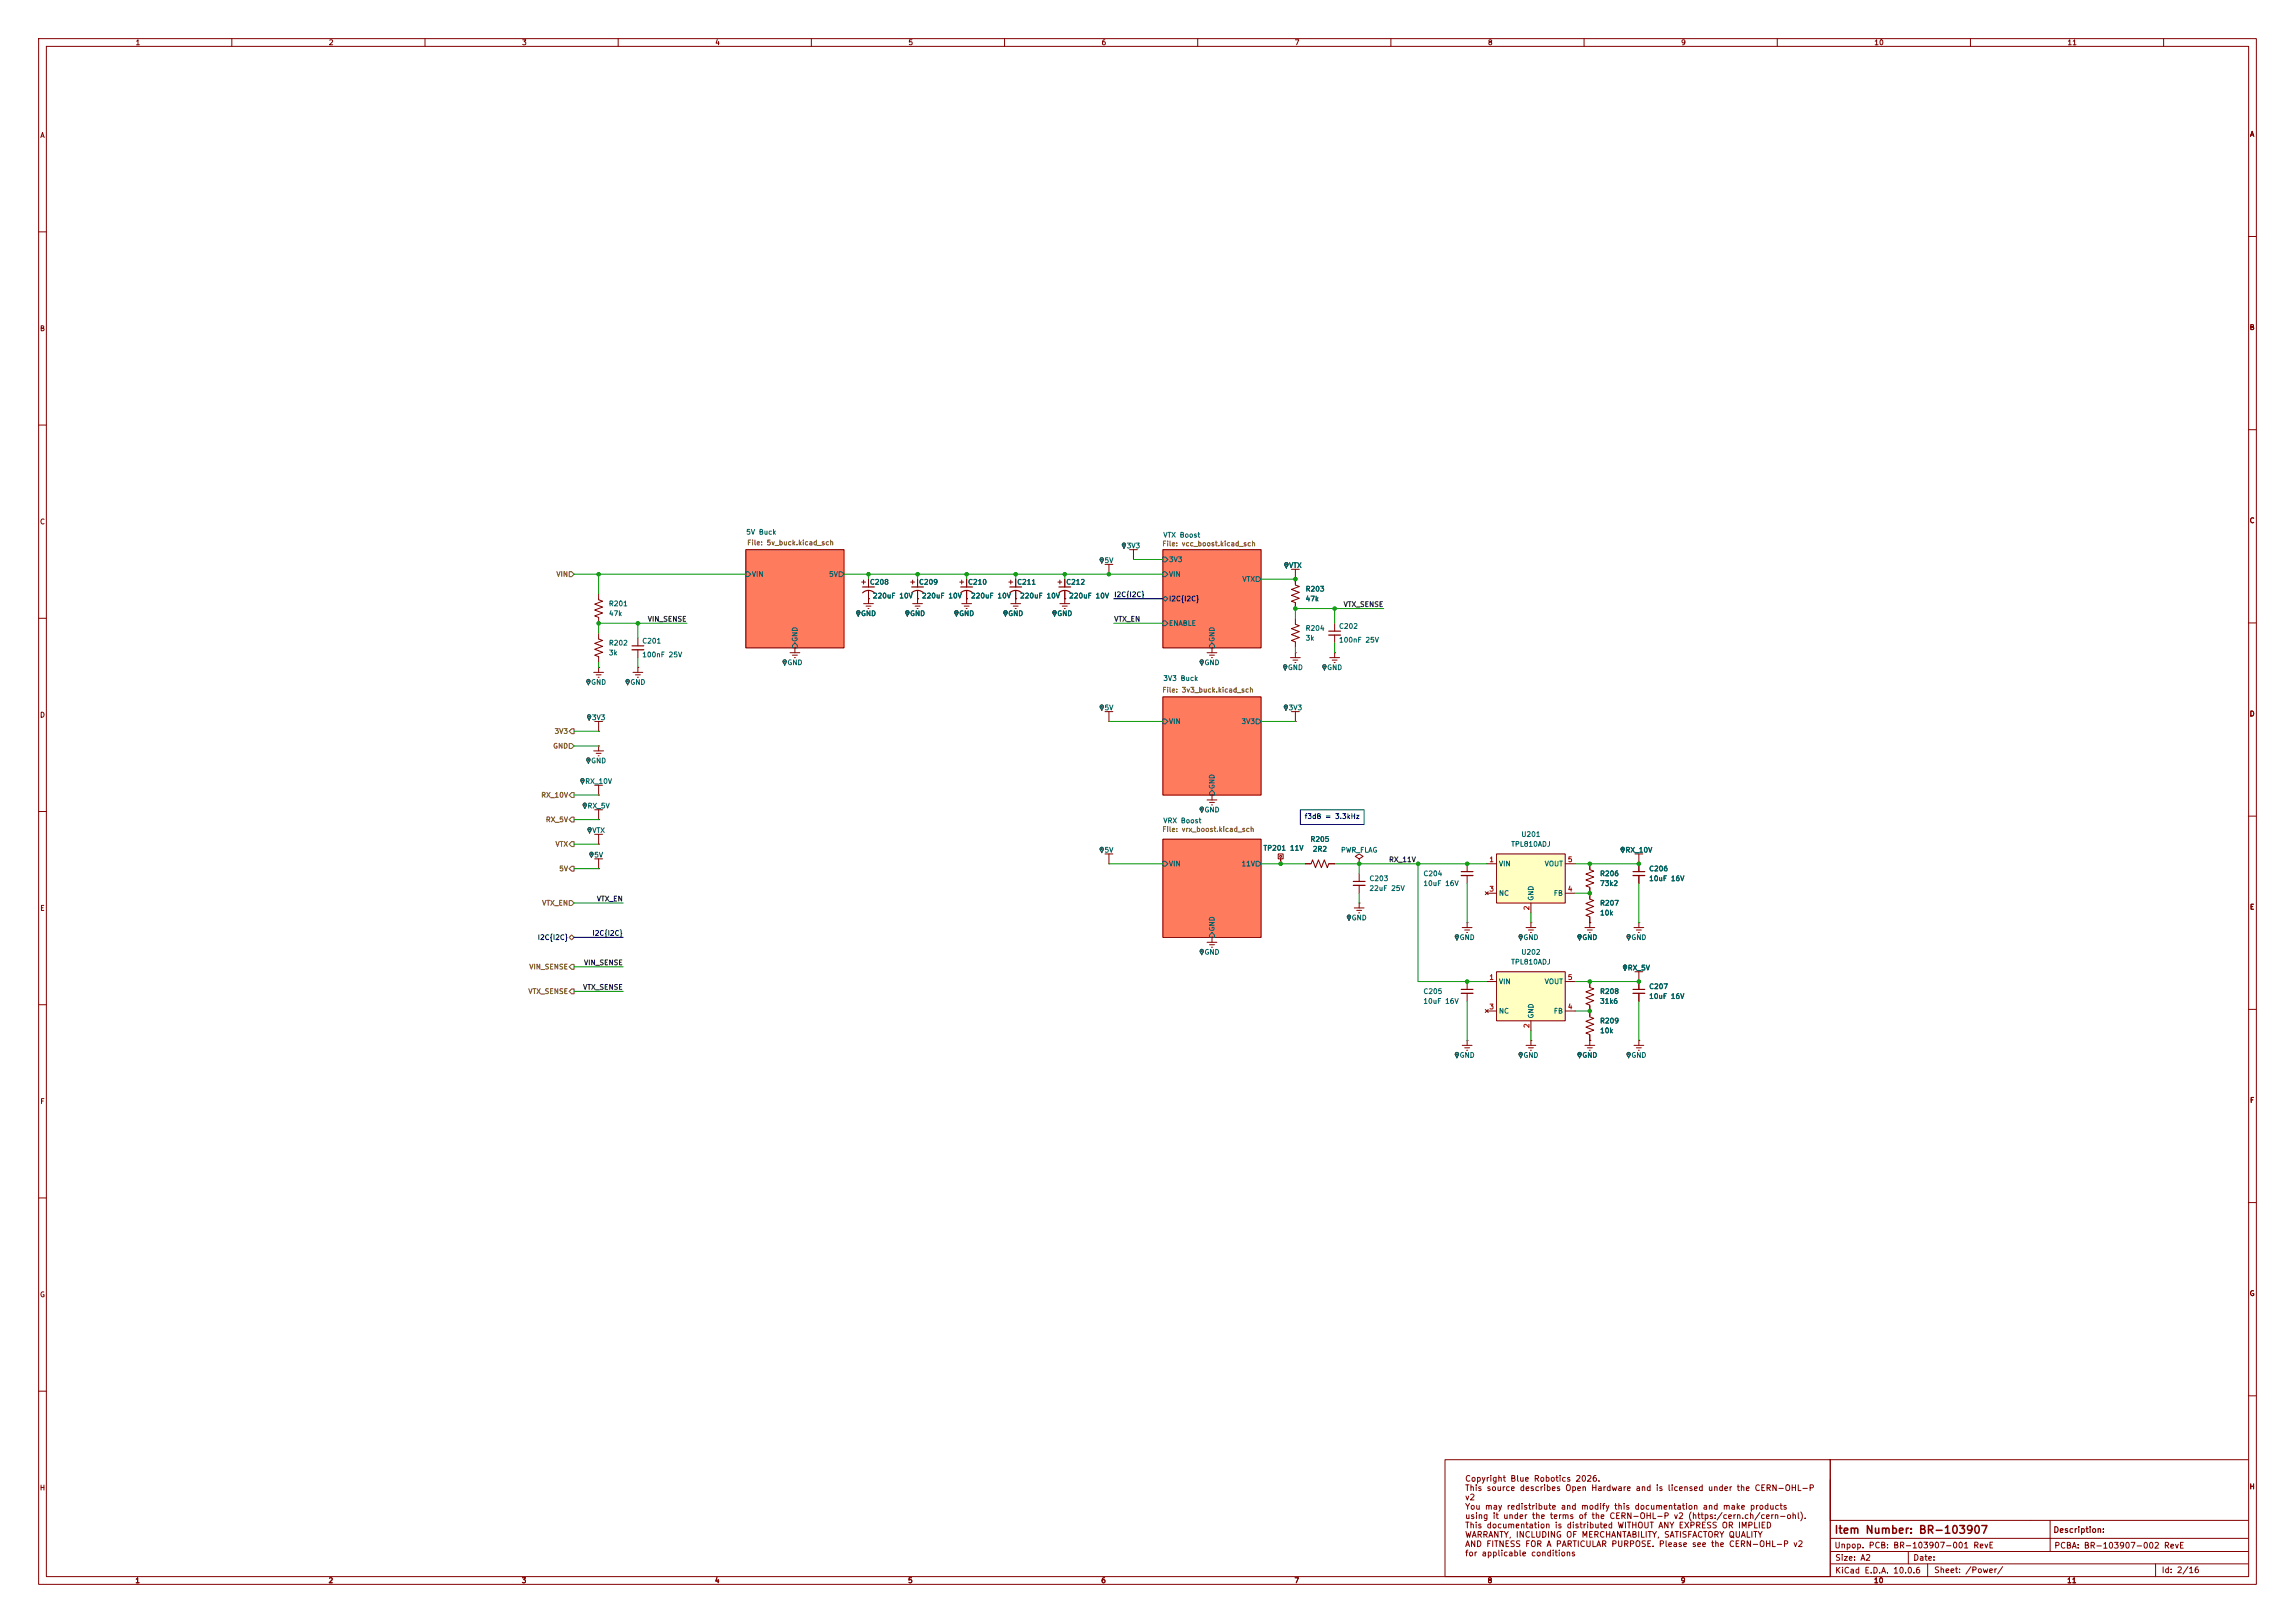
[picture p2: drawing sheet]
<svg xmlns="http://www.w3.org/2000/svg" width="594mm" height="420mm" viewBox="0 0 594 420" stroke-linecap="round" stroke-linejoin="round" font-family="sans-serif">
<defs><g id="words">
<text font-size="2" fill="#840000" x="474.7" y="397.4">Item Number: BR-103907</text>
<g font-size="1.5" fill="#840000">
<text x="379.1" y="383.8">Copyright Blue Robotics 2026.</text>
<text x="379.1" y="386.2">This source describes Open Hardware and is licensed under the CERN-OHL-P</text>
<text x="379.1" y="388.6">v2</text>
<text x="379.1" y="391">You may redistribute and modify this documentation and make products</text>
<text x="379.1" y="393.4">using it under the terms of the CERN-OHL-P v2 (https:/cern.ch/cern-ohl).</text>
<text x="379.1" y="395.8">This documentation is distributed WITHOUT ANY EXPRESS OR IMPLIED</text>
<text x="379.1" y="398.3">WARRANTY, INCLUDING OF MERCHANTABILITY, SATISFACTORY QUALITY</text>
<text x="379.1" y="400.7">AND FITNESS FOR A PARTICULAR PURPOSE. Please see the CERN-OHL-P v2</text>
<text x="474.7" y="401">Unpop. PCB: BR-103907-001 RevE</text>
<text x="531.3" y="397">Description:</text>
<text x="531.6" y="401.1">PCBA: BR-103907-002 RevE</text>
<text x="379.1" y="403.1">for applicable conditions</text>
<text x="474.9" y="404.2">Size: A2</text>
<text x="474.9" y="407.5">KiCad E.D.A. 10.0.6</text>
<text x="495.1" y="404.2">Date:</text>
<text x="500.5" y="407.4">Sheet: /Power/</text>
<text x="559.4" y="407.4">Id: 2/16</text>
</g>
<g font-size="1.3" fill="#840000">
<text x="35" y="12">1</text>
<text x="85" y="12">2</text>
<text x="135" y="12">3</text>
<text x="185" y="12">4</text>
<text x="235" y="12">5</text>
<text x="285" y="12">6</text>
<text x="335" y="12">7</text>
<text x="385" y="12">8</text>
<text x="435" y="12">9</text>
<text x="485" y="12">10</text>
<text x="535" y="12">11</text>
<text x="10.3" y="36">A</text>
<text x="582.2" y="35.7">A</text>
<text x="10.2" y="86">B</text>
<text x="582.1" y="85.7">B</text>
<text x="10.2" y="136">C</text>
<text x="582.1" y="135.7">C</text>
<text x="10.2" y="186">D</text>
<text x="582.1" y="185.7">D</text>
<text x="10.3" y="236">E</text>
<text x="582.2" y="235.7">E</text>
<text x="10.3" y="286">F</text>
<text x="582.2" y="285.7">F</text>
<text x="10.2" y="336">G</text>
<text x="582.1" y="335.7">G</text>
<text x="10.2" y="386">H</text>
<text x="582.1" y="385.7">H</text>
<text x="34.9" y="410">1</text>
<text x="84.9" y="410">2</text>
<text x="134.9" y="410">3</text>
<text x="184.9" y="410">4</text>
<text x="234.9" y="410">5</text>
<text x="284.9" y="410">6</text>
<text x="334.9" y="410">7</text>
<text x="384.9" y="410">8</text>
<text x="434.9" y="410">9</text>
<text x="484.9" y="410">10</text>
<text x="534.9" y="410">11</text>
</g>
<g font-size="1.3" fill="#006464">
<text x="193" y="138.7">5V Buck</text>
<text x="291.5" y="142.2">3V3</text>
<text x="301" y="139.4">VTX Boost</text>
<text x="194.5" y="149.6">VIN</text>
<text x="214.5" y="149.6">5V</text>
<text x="285.7" y="146">5V</text>
<text x="302.4" y="145.7">3V3</text>
<text x="302.4" y="149.6">VIN</text>
<text x="333.5" y="147.3">VTX</text>
<text x="225" y="151.6">C208</text>
<text x="225.8" y="155.1">220uF 10V</text>
<text x="237.7" y="151.6">C209</text>
<text x="238.5" y="155.1">220uF 10V</text>
<text x="250.4" y="151.6">C210</text>
<text x="251.2" y="155.1">220uF 10V</text>
<text x="263.1" y="151.6">C211</text>
<text x="263.9" y="155.1">220uF 10V</text>
<text x="275.8" y="151.6">C212</text>
<text x="276.6" y="155.1">220uF 10V</text>
<text x="321.4" y="150.8">VTX</text>
<text x="337.8" y="153.4">R203</text>
<text x="337.8" y="155.9">47k</text>
<text x="157.5" y="157.2">R201</text>
<text x="157.5" y="159.7">47k</text>
<text x="222.7" y="159.7">GND</text>
<text x="235.4" y="159.7">GND</text>
<text x="248.1" y="159.7">GND</text>
<text x="260.8" y="159.7">GND</text>
<text x="273.5" y="159.7">GND</text>
<text x="157.5" y="167.3">R202</text>
<text x="166.1" y="166.8">C201</text>
<text x="206.7" y="166.2" transform="rotate(-90 206.7 166.2)">GND</text>
<text x="302.4" y="162.3">ENABLE</text>
<text x="314.7" y="166.2" transform="rotate(-90 314.7 166.2)">GND</text>
<text x="337.8" y="163.5">R204</text>
<text x="337.8" y="166.1">3k</text>
<text x="346.4" y="163">C202</text>
<text x="346.4" y="166.6">100nF 25V</text>
<text x="157.5" y="169.9">3k</text>
<text x="166.1" y="170.4">100nF 25V</text>
<text x="203.7" y="172.4">GND</text>
<text x="311.6" y="172.4">GND</text>
<text x="333.2" y="173.7">GND</text>
<text x="343.4" y="173.7">GND</text>
<text x="152.9" y="177.5">GND</text>
<text x="163" y="177.5">GND</text>
<text x="301" y="176.5">3V3 Buck</text>
<text x="285.7" y="184.1">5V</text>
<text x="333.4" y="184.1">3V3</text>
<text x="153.1" y="186.6">3V3</text>
<text x="302.4" y="187.7">VIN</text>
<text x="321.2" y="187.7">3V3</text>
<text x="152.9" y="197.8">GND</text>
<text x="151.3" y="203.1">RX_10V</text>
<text x="151.9" y="209.5">RX_5V</text>
<text x="314.7" y="204.3" transform="rotate(-90 314.7 204.3)">GND</text>
<text x="153.2" y="215.8">VTX</text>
<text x="301" y="213.3">VRX Boost</text>
<text x="311.6" y="210.5">GND</text>
<text x="285.7" y="220.9">5V</text>
<text x="326.9" y="220.4">TP201</text>
<text x="333.7" y="220.4">11V</text>
<text x="339.1" y="218.1">R205</text>
<text x="339.7" y="220.7">2R2</text>
<text x="346.9" y="220.9">PWR_FLAG</text>
<text x="391" y="219.4">TPL810ADJ</text>
<text x="393.6" y="216.9">U201</text>
<text x="420.6" y="220.9">RX_10V</text>
<text x="153.7" y="222.2">5V</text>
<text x="302.4" y="224.5">VIN</text>
<text x="321.2" y="224.5">11V</text>
<text x="368.3" y="227">C204</text>
<text x="387.8" y="224.5">VIN</text>
<text x="399.7" y="224.5">VOUT</text>
<text x="414" y="227">R206</text>
<text x="426.7" y="225.8">C206</text>
<text x="354.3" y="228.3">C203</text>
<text x="354.3" y="230.8">22uF 25V</text>
<text x="368.3" y="229.6">10uF 16V</text>
<text x="387.8" y="232.1">NC</text>
<text x="397.2" y="233.2" transform="rotate(-90 397.2 233.2)">GND</text>
<text x="402" y="232.1">FB</text>
<text x="414" y="229.6">73k2</text>
<text x="426.7" y="228.3">10uF 16V</text>
<text x="349.7" y="238.5">GND</text>
<text x="414" y="234.6">R207</text>
<text x="414" y="237.2">10k</text>
<text x="314.7" y="241.1" transform="rotate(-90 314.7 241.1)">GND</text>
<text x="377.7" y="243.5">GND</text>
<text x="394.2" y="243.5">GND</text>
<text x="409.4" y="243.5">GND</text>
<text x="422.1" y="243.5">GND</text>
<text x="311.6" y="247.3">GND</text>
<text x="391" y="249.9">TPL810ADJ</text>
<text x="393.6" y="247.3">U202</text>
<text x="421.2" y="251.4">RX_5V</text>
<text x="368.3" y="257.5">C205</text>
<text x="387.8" y="255">VIN</text>
<text x="399.7" y="255">VOUT</text>
<text x="414" y="257.5">R208</text>
<text x="426.7" y="256.2">C207</text>
<text x="368.3" y="260">10uF 16V</text>
<text x="387.8" y="262.6">NC</text>
<text x="397.2" y="263.7" transform="rotate(-90 397.2 263.7)">GND</text>
<text x="402" y="262.6">FB</text>
<text x="414" y="260">31k6</text>
<text x="426.7" y="258.8">10uF 16V</text>
<text x="414" y="265.1">R209</text>
<text x="414" y="267.7">10k</text>
<text x="377.7" y="274">GND</text>
<text x="394.2" y="274">GND</text>
<text x="409.4" y="274">GND</text>
<text x="422.1" y="274">GND</text>
</g>
<g font-size="1.3" fill="#725600">
<text x="193.3" y="141.4">File: 5v_buck.kicad_sch</text>
<text x="300.7" y="141.7">File: vcc_boost.kicad_sch</text>
<text x="143.9" y="149.6">VIN</text>
<text x="300.7" y="179.5">File: 3v3_buck.kicad_sch</text>
<text x="143.4" y="190.2">3V3</text>
<text x="143" y="194">GND</text>
<text x="139.9" y="206.7">RX_10V</text>
<text x="141.2" y="213.1">RX_5V</text>
<text x="300.7" y="215.6">File: vrx_boost.kicad_sch</text>
<text x="143.6" y="219.4">VTX</text>
<text x="144.6" y="225.8">5V</text>
<text x="140.2" y="234.6">VTX_EN</text>
<text x="136.9" y="251.2">VIN_SENSE</text>
<text x="136.6" y="257.5">VTX_SENSE</text>
</g>
<g font-size="1.3" fill="#000084">
<text x="288.3" y="154.8">I2C{I2C}</text>
<text x="302.4" y="155.9">I2C{I2C}</text>
<text x="139" y="243.5">I2C{I2C}</text>
<text x="153.2" y="242.4">I2C{I2C}</text>
</g>
<g font-size="1.3" fill="#0f0f0f">
<text x="167.5" y="161.2">VIN_SENSE</text>
<text x="288.3" y="161.2">VTX_EN</text>
<text x="347.6" y="157.4">VTX_SENSE</text>
<text x="359.4" y="223.4">RX_11V</text>
<text x="154.3" y="233.6">VTX_EN</text>
<text x="151" y="250.1">VIN_SENSE</text>
<text x="150.8" y="256.4">VTX_SENSE</text>
</g>
<text font-size="1.3" fill="#0000c2" x="337.5" y="212.2">f3dB = 3.3kHz</text>
<g font-size="1.3" fill="#a90000">
<text x="385.3" y="223.4">1</text>
<text x="405.7" y="223.4">5</text>
<text x="385.3" y="231">3</text>
<text x="405.7" y="231">4</text>
<text x="396.1" y="235.7" transform="rotate(-90 396.1 235.7)">2</text>
<text x="385.3" y="253.9">1</text>
<text x="405.7" y="253.9">5</text>
<text x="385.3" y="261.5">3</text>
<text x="405.7" y="261.5">4</text>
<text x="396.1" y="266.2" transform="rotate(-90 396.1 266.2)">2</text>
</g>
</g></defs>
<g fill="none" stroke="#840000" stroke-width=".26">
<path d="M10 10h574v400h-574zM12 12h570v396h-570zM60 10v2M110 10v2M160 10v2M210 10v2M260 10v2M310 10v2M360 10v2M410 10v2M460 10v2M510 10v2"/>
<path d="M560 10v2M10 60h2M581.9 61.2h2M10 110h2M581.9 111.2h2M154.9 153.7v1.5l1.1 .4-2.1 .7 2.1 .8-2.1 .8 2.1 .7-2.1 .8 1 .4v1.5M193 142.2h25.4v25.4h-25.4zM221.9 158.1a.49 .49 0 0 1 .7 .2 .49 .49 0 0 1-.3 .7l-.2 .4-.1-.3a.64 .64 0 0 1-.1-1zM223 150.6h1M223.5 150.1v1M223.5 156.2h2.6M224.2 156.8h1.2"/>
<path d="M224.7 157.5h.2M224.8 154.9h.1M224.8 149.9v2M224.8 152.9v3.3M234.6 158.1a.49 .49 0 0 1 .7 .2 .49 .49 0 0 1-.3 .7l-.2 .4-.1-.3a.64 .64 0 0 1-.1-1zM235.7 150.6h1M236.2 150.1v1M236.2 156.2h2.6M236.9 156.8h1.2M237.4 157.5h.2M237.5 154.9h.1M237.5 149.9v2"/>
<path d="M237.5 152.9v3.3M247.3 158.1a.49 .49 0 0 1 .7 .2 .49 .49 0 0 1-.3 .7l-.2 .4-.1-.3a.64 .64 0 0 1-.1-1zM248.4 150.6h1M248.9 150.1v1M248.9 156.2h2.6M249.6 156.8h1.2M250.1 157.5h.2M250.2 154.9h.1M250.2 149.9v2M250.2 152.9v3.3M260 158.1a.49 .49 0 0 1 .7 .2 .49 .49 0 0 1-.3 .7l-.2 .4-.1-.3a.64 .64 0 0 1-.1-1zM261.1 150.6h1"/>
<path d="M261.6 150.1v1M261.6 156.2h2.6M262.3 156.8h1.2M262.8 157.5h.2M262.9 154.9h.1M262.9 149.9v2M262.9 152.9v3.3M272.7 158.1a.49 .49 0 0 1 .7 .2 .49 .49 0 0 1-.3 .7l-.2 .4-.1-.3a.64 .64 0 0 1-.1-1zM273.8 150.6h1M274.3 150.1v1M274.3 156.2h2.6M275 156.8h1.2"/>
<path d="M275.5 157.5h.2M275.6 154.9h.1M275.6 149.9v2M275.6 152.9v3.3M284.9 144.4a.49 .49 0 0 1 .7 .2 .49 .49 0 0 1-.2 .7l-.2 .4-.2-.3a.64 .64 0 0 1-.1-1zM286 146.1h2M287 148.6h.1M287 146.1v2.5M290.6 140.6a.49 .49 0 0 1 .7 .2 .49 .49 0 0 1-.2 .7l-.2 .4-.1-.4a.64 .64 0 0 1-.2-.9zM292.4 142.2h2M293.4 144.8h.1M293.4 142.2v2.6"/>
<path d="M301 142.2h25.4v25.4h-25.4zM332.6 145.7a.49 .49 0 0 1 .7 .2 .49 .49 0 0 1-.2 .6l-.2 .5-.1-.4a.64 .64 0 0 1-.2-.9zM334.3 147.3h2M335.3 149.9h.1M335.3 147.3v4.1l1 .4-2 .7 2 .8-2 .8 2 .7-2 .8 1 .4v1.5M10 160h2M152 175.9a.49 .49 0 0 1 .7 .2 .49 .49 0 0 1-.2 .7l-.2 .4-.2-.3a.64 .64 0 0 1-.1-1zM153.7 174h2.5M154.3 174.6h1.3M154.8 175.3h.3M154.9 172.7h.1M154.9 163.8v1.6l1.1 .3-2.1 .8 2.1 .8-2.1 .7 2.1 .8-2.1 .7 1 .4v1.6"/>
<path d="M154.9 172.7v1.3M162.2 175.9a.49 .49 0 0 1 .7 .2 .49 .49 0 0 1-.2 .7l-.2 .4-.2-.3a.64 .64 0 0 1-.1-1zM163.8 174h2.6M164.5 174.6h1.2M165 175.3h.2M165.1 172.7h.1M165.1 165.1v2M165.1 168.1v2.1M165.1 172.7v1.3M202.8 170.8a.49 .49 0 0 1 .7 .2 .49 .49 0 0 1-.2 .7l-.2 .4-.2-.3a.64 .64 0 0 1-.1-1zM204.5 168.9h2.5M205.1 169.5h1.3"/>
<path d="M205.6 170.2h.3M205.7 167.6h.1M205.7 167.6v1.3M310.8 170.8a.49 .49 0 0 1 .7 .2 .49 .49 0 0 1-.3 .7l-.2 .4-.1-.3a.64 .64 0 0 1-.1-1zM312.4 168.9h2.6M313.1 169.5h1.2M313.6 170.2h.2M313.7 167.6h.1M313.7 167.6v1.3M332.3 172.1a.49 .49 0 0 1 .7 .2 .49 .49 0 0 1-.2 .7l-.2 .4-.1-.4a.64 .64 0 0 1-.2-.9zM334 170.2h2.5M334.6 170.8h1.3"/>
<path d="M335.2 171.5h.2M335.3 168.9h.1M335.3 160v1.5l1 .4-2 .8 2 .7-2 .8 2 .8-2 .7 1 .4v1.5M335.3 168.9v1.3M342.5 172.1a.49 .49 0 0 1 .7 .2 .49 .49 0 0 1-.2 .7l-.2 .4-.2-.4a.64 .64 0 0 1-.1-.9zM344.2 170.2h2.5M344.8 170.8h1.3M345.3 171.5h.3M345.4 168.9h.1M345.4 161.3v2M345.4 164.3v2.1M345.4 168.9v1.3"/>
<path d="M581.9 161.2h2M152 196.2a.49 .49 0 0 1 .7 .2 .49 .49 0 0 1-.2 .7l-.2 .4-.2-.3a.64 .64 0 0 1-.1-1zM152.2 185.1a.49 .49 0 0 1 .7 .1 .49 .49 0 0 1-.2 .7l-.2 .5-.2-.4a.64 .64 0 0 1-.1-.9zM153.7 194.3h2.5M153.9 186.7h2.1M154.3 194.9h1.3M154.8 195.6h.3M154.9 193h.1M154.9 189.2h.1M154.9 186.7v2.5M154.9 193v1.3M284.9 182.5a.49 .49 0 0 1 .7 .2 .49 .49 0 0 1-.2 .7l-.2 .4-.2-.3a.64 .64 0 0 1-.1-1z"/>
<path d="M286 184.2h2M287 186.7h.1M287 184.2v2.5M301 180.3h25.4v25.4h-25.4zM332.5 182.5a.49 .49 0 0 1 .7 .2 .49 .49 0 0 1-.2 .7l-.2 .4-.1-.3a.64 .64 0 0 1-.2-1zM334.3 184.2h2M335.3 186.7h.1M335.3 184.2v2.5M10 210h2M150.5 201.6a.49 .49 0 0 1 .7 .1 .49 .49 0 0 1-.2 .7l-.2 .5-.2-.4a.64 .64 0 0 1-.1-.9zM151.1 207.9a.49 .49 0 0 1 .7 .2 .49 .49 0 0 1-.2 .7l-.2 .4-.2-.3a.64 .64 0 0 1-.1-1zM152.3 214.3a.49 .49 0 0 1 .7 .1 .49 .49 0 0 1-.2 .7l-.2 .5-.2-.4a.64 .64 0 0 1-.1-.9z"/>
<path d="M153.9 209.6h2.1M153.9 203.2h2.1M153.9 215.9h2.1M154.9 212.1h.1M154.9 205.7h.1M154.9 218.4h.1M154.9 203.2v2.5M154.9 209.6v2.5M154.9 215.9v2.5M284.9 219.4a.49 .49 0 0 1 .7 .1 .49 .49 0 0 1-.2 .7l-.2 .4-.2-.3a.64 .64 0 0 1-.1-.9zM301 217.2h25.4v25.4h-25.4zM310.8 208.9a.49 .49 0 0 1 .7 .2 .49 .49 0 0 1-.3 .7l-.2 .4-.1-.3a.64 .64 0 0 1-.1-1z"/>
<path d="M312.4 207h2.6M313.1 207.6h1.2M313.6 208.3h.2M313.7 205.7h.1M313.7 205.7v1.3M419.7 219.4a.49 .49 0 0 1 .7 .1 .49 .49 0 0 1-.2 .7l-.2 .4-.2-.3a.64 .64 0 0 1-.1-.9zM581.9 211.2h2M152.8 220.6a.49 .49 0 0 1 .7 .2 .49 .49 0 0 1-.2 .7l-.2 .4-.2-.3a.64 .64 0 0 1-.1-1zM153.9 222.3h2.1M154.9 224.8h.1M154.9 222.3v2.5M286 221h2"/>
<path d="M287 223.5h.1M287 221v2.5M330.8 221h1.3v1.3h-1.3zM331.5 222.3v1.2M337.8 223.5h1.5l.4-1 .8 2 .7-2 .8 2 .8-2 .7 2 .4-1h1.5M348.9 236.9a.49 .49 0 0 1 .7 .1 .49 .49 0 0 1-.3 .7l-.2 .5-.1-.4a.64 .64 0 0 1-.1-.9zM350.5 235h2.6M351.2 235.6h1.2M351.7 236.2h.2M351.8 222.3l1-.7-1-.6-1 .6 1 .7v1.2M351.8 223.5h.1M351.8 233.7h.1"/>
<path d="M351.8 226.1v2M351.8 229.1v2M351.8 233.7v1.3M411.5 231.1v1.6l1 .3-2 .8 2 .8-2 .7 2 .8-2 .8 1 .3v1.6M423.2 221h2M424.2 238.8h.1M424.2 223.5h.1M424.2 221v4.6M424.2 226.6v2M424.2 238.8v1.2M310.8 245.8a.49 .49 0 0 1 .7 .1 .49 .49 0 0 1-.3 .7l-.2 .5-.1-.4a.64 .64 0 0 1-.1-.9zM312.4 243.8h2.6"/>
<path d="M313.1 244.5h1.2M313.6 245.1h.2M313.7 242.6h.1M313.7 242.6v1.2M411.5 254v1.5l1 .4-2 .8 2 .7-2 .8 2 .8-2 .7 1 .4v3l1 .4-2 .8 2 .7-2 .8 2 .8-2 .7 1 .4v2.8M421.2 242a.49 .49 0 0 1 .7 .1 .49 .49 0 0 1-.2 .7l-.2 .5-.1-.4a.64 .64 0 0 1-.2-.9zM422.9 240h2.5M423.5 240.7h1.3M424.1 241.3h.2M10 260h2M393.3 272.4a.49 .49 0 0 1 .7 .2 .49 .49 0 0 1-.2 .7l-.2 .4-.2-.3a.64 .64 0 0 1-.1-1zM395 270.5h2.5"/>
<path d="M395.6 271.1h1.3M396.1 271.8h.3M396.2 269.2h.1M396.2 269.2v1.3M408.5 272.4a.49 .49 0 0 1 .7 .2 .49 .49 0 0 1-.2 .7l-.2 .4-.1-.3a.64 .64 0 0 1-.2-1zM410.2 270.5h2.5M410.8 271.1h1.3M411.4 271.8h.2M411.5 269.2h.1M581.9 261.2h2M10 310h2M581.9 311.2h2"/>
<path d="M10 360h2M374 377.7h99.7v30.3h-99.7zM473.7 377.7h108.2M473.7 377.7v30.3M581.9 361.2h2M473.7 393.4h108.2M473.9 398.1h108M530.6 393.4v4.6M530.6 398.1v3.4M473.9 404.7h108M473.9 401.5h108M493.9 401.5v3.2"/>
<path d="M498.9 404.7v3.3M557.9 404.7v3.3"/>
<circle cx="331.5" cy="221.6" r=".25"/>
</g>
<g fill="#ff7b5e" stroke="#ff7b5e" stroke-width=".26">
<path d="M301 142.2h25.4v25.4h-25.4z"/>
<path d="M301 180.3h25.4v25.4h-25.4z"/>
<path d="M193 142.2h25.4v25.4h-25.4z"/>
<path d="M301 217.2h25.4v25.4h-25.4z"/>
</g>
<g fill="none" stroke="#006464" stroke-width=".26">
<path d="M193 148h.7l.6 .6-.6 .6h-.7zM217.2 148h.6l.6 .6-.6 .6h-.6zM221.9 158.1a.49 .49 0 0 1 .7 .2 .49 .49 0 0 1-.3 .7l-.2 .4-.1-.3a.64 .64 0 0 1-.1-1zM234.6 158.1a.49 .49 0 0 1 .7 .2 .49 .49 0 0 1-.3 .7l-.2 .4-.1-.3a.64 .64 0 0 1-.1-1zM247.3 158.1a.49 .49 0 0 1 .7 .2 .49 .49 0 0 1-.3 .7l-.2 .4-.1-.3a.64 .64 0 0 1-.1-1zM260 158.1a.49 .49 0 0 1 .7 .2 .49 .49 0 0 1-.3 .7l-.2 .4-.1-.3a.64 .64 0 0 1-.1-1zM272.7 158.1a.49 .49 0 0 1 .7 .2 .49 .49 0 0 1-.3 .7l-.2 .4-.1-.3a.64 .64 0 0 1-.1-1zM284.9 144.4a.49 .49 0 0 1 .7 .2 .49 .49 0 0 1-.2 .7l-.2 .4-.2-.3a.64 .64 0 0 1-.1-1zM290.6 140.6a.49 .49 0 0 1 .7 .2 .49 .49 0 0 1-.2 .7l-.2 .4-.1-.4a.64 .64 0 0 1-.2-.9zM301 144.1h.6l.7 .7-.7 .6h-.6zM301 154.9l.6-.6 .7 .6-.7 .7zM301 148h.6l.7 .6-.7 .6h-.6z"/>
<path d="M325.1 149.2h.7l.6 .7-.6 .6h-.7zM332.6 145.7a.49 .49 0 0 1 .7 .2 .49 .49 0 0 1-.2 .6l-.2 .5-.1-.4a.64 .64 0 0 1-.2-.9zM152 175.9a.49 .49 0 0 1 .7 .2 .49 .49 0 0 1-.2 .7l-.2 .4-.2-.3a.64 .64 0 0 1-.1-1zM162.2 175.9a.49 .49 0 0 1 .7 .2 .49 .49 0 0 1-.2 .7l-.2 .4-.2-.3a.64 .64 0 0 1-.1-1zM202.8 170.8a.49 .49 0 0 1 .7 .2 .49 .49 0 0 1-.2 .7l-.2 .4-.2-.3a.64 .64 0 0 1-.1-1zM205.7 166.4l.7 .6v.6h-1.3v-.6zM301 160.7h.6l.7 .6-.7 .6h-.6zM310.8 170.8a.49 .49 0 0 1 .7 .2 .49 .49 0 0 1-.3 .7l-.2 .4-.1-.3a.64 .64 0 0 1-.1-1zM313.7 166.4l.6 .6v.6h-1.2v-.6zM332.3 172.1a.49 .49 0 0 1 .7 .2 .49 .49 0 0 1-.2 .7l-.2 .4-.1-.4a.64 .64 0 0 1-.2-.9zM342.5 172.1a.49 .49 0 0 1 .7 .2 .49 .49 0 0 1-.2 .7l-.2 .4-.2-.4a.64 .64 0 0 1-.1-.9zM152 196.2a.49 .49 0 0 1 .7 .2 .49 .49 0 0 1-.2 .7l-.2 .4-.2-.3a.64 .64 0 0 1-.1-1z"/>
<path d="M152.2 185.1a.49 .49 0 0 1 .7 .1 .49 .49 0 0 1-.2 .7l-.2 .5-.2-.4a.64 .64 0 0 1-.1-.9zM284.9 182.5a.49 .49 0 0 1 .7 .2 .49 .49 0 0 1-.2 .7l-.2 .4-.2-.3a.64 .64 0 0 1-.1-1zM301 186.1h.6l.7 .6-.7 .6h-.6zM325.1 186.1h.7l.6 .6-.6 .6h-.7zM332.5 182.5a.49 .49 0 0 1 .7 .2 .49 .49 0 0 1-.2 .7l-.2 .4-.1-.3a.64 .64 0 0 1-.2-1zM150.5 201.6a.49 .49 0 0 1 .7 .1 .49 .49 0 0 1-.2 .7l-.2 .5-.2-.4a.64 .64 0 0 1-.1-.9zM151.1 207.9a.49 .49 0 0 1 .7 .2 .49 .49 0 0 1-.2 .7l-.2 .4-.2-.3a.64 .64 0 0 1-.1-1zM152.3 214.3a.49 .49 0 0 1 .7 .1 .49 .49 0 0 1-.2 .7l-.2 .5-.2-.4a.64 .64 0 0 1-.1-.9zM284.9 219.4a.49 .49 0 0 1 .7 .1 .49 .49 0 0 1-.2 .7l-.2 .4-.2-.3a.64 .64 0 0 1-.1-.9zM310.8 208.9a.49 .49 0 0 1 .7 .2 .49 .49 0 0 1-.3 .7l-.2 .4-.1-.3a.64 .64 0 0 1-.1-1zM313.7 204.5l.6 .6v.6h-1.2v-.6zM419.7 219.4a.49 .49 0 0 1 .7 .1 .49 .49 0 0 1-.2 .7l-.2 .4-.2-.3a.64 .64 0 0 1-.1-.9z"/>
<path d="M152.8 220.6a.49 .49 0 0 1 .7 .2 .49 .49 0 0 1-.2 .7l-.2 .4-.2-.3a.64 .64 0 0 1-.1-1zM301 222.9h.6l.7 .6-.7 .7h-.6zM325.1 222.9h.7l.6 .6-.6 .7h-.7zM348.9 236.9a.49 .49 0 0 1 .7 .1 .49 .49 0 0 1-.3 .7l-.2 .5-.1-.4a.64 .64 0 0 1-.1-.9zM310.8 245.8a.49 .49 0 0 1 .7 .1 .49 .49 0 0 1-.3 .7l-.2 .5-.1-.4a.64 .64 0 0 1-.1-.9zM313.7 241.3l.6 .6v.7h-1.2v-.7zM421.2 242a.49 .49 0 0 1 .7 .1 .49 .49 0 0 1-.2 .7l-.2 .5-.1-.4a.64 .64 0 0 1-.2-.9zM393.3 272.4a.49 .49 0 0 1 .7 .2 .49 .49 0 0 1-.2 .7l-.2 .4-.2-.3a.64 .64 0 0 1-.1-1zM408.5 272.4a.49 .49 0 0 1 .7 .2 .49 .49 0 0 1-.2 .7l-.2 .4-.1-.3a.64 .64 0 0 1-.2-1z"/>
</g>
<g fill="#840000" stroke="#840000" stroke-width=".26">
<circle cx="332.6" cy="172.5" r=".09"/>
<circle cx="421.5" cy="242.3" r=".09"/>
<circle cx="349.1" cy="237.3" r=".09"/>
<circle cx="393.6" cy="272.8" r=".09"/>
<circle cx="151.4" cy="208.3" r=".09"/>
<circle cx="150.8" cy="202" r=".09"/>
<circle cx="247.5" cy="158.5" r=".09"/>
<circle cx="332.8" cy="182.9" r=".09"/>
<circle cx="272.9" cy="158.5" r=".09"/>
<circle cx="234.8" cy="158.5" r=".09"/>
<circle cx="152.3" cy="196.6" r=".09"/>
<circle cx="408.8" cy="272.8" r=".09"/>
<circle cx="342.8" cy="172.5" r=".09"/>
<circle cx="152.5" cy="185.4" r=".09"/>
<circle cx="332.9" cy="146.1" r=".09"/>
<circle cx="203.1" cy="171.2" r=".09"/>
<circle cx="162.5" cy="176.3" r=".09"/>
<circle cx="152.3" cy="176.3" r=".09"/>
<circle cx="285.2" cy="182.9" r=".09"/>
<circle cx="311" cy="171.2" r=".09"/>
<circle cx="153.1" cy="221" r=".09"/>
<circle cx="152.6" cy="214.7" r=".09"/>
<circle cx="290.9" cy="141" r=".09"/>
<circle cx="285.2" cy="144.8" r=".09"/>
<circle cx="260.2" cy="158.5" r=".09"/>
<circle cx="311" cy="246.2" r=".09"/>
<circle cx="311" cy="209.3" r=".09"/>
<circle cx="285.2" cy="219.7" r=".09"/>
<circle cx="222.1" cy="158.5" r=".09"/>
<circle cx="420" cy="219.7" r=".09"/>
</g>
<g fill="#006464" stroke="#006464" stroke-width=".26">
<circle cx="332.6" cy="172.5" r=".09"/>
<circle cx="421.5" cy="242.3" r=".09"/>
<circle cx="349.1" cy="237.3" r=".09"/>
<circle cx="393.6" cy="272.8" r=".09"/>
<circle cx="151.4" cy="208.3" r=".09"/>
<circle cx="150.8" cy="202" r=".09"/>
<circle cx="247.5" cy="158.5" r=".09"/>
<circle cx="332.8" cy="182.9" r=".09"/>
<circle cx="272.9" cy="158.5" r=".09"/>
<circle cx="234.8" cy="158.5" r=".09"/>
<circle cx="152.3" cy="196.6" r=".09"/>
<circle cx="408.8" cy="272.8" r=".09"/>
<circle cx="342.8" cy="172.5" r=".09"/>
<circle cx="152.5" cy="185.4" r=".09"/>
<circle cx="332.9" cy="146.1" r=".09"/>
<circle cx="203.1" cy="171.2" r=".09"/>
<circle cx="162.5" cy="176.3" r=".09"/>
<circle cx="152.3" cy="176.3" r=".09"/>
<circle cx="285.2" cy="182.9" r=".09"/>
<circle cx="311" cy="171.2" r=".09"/>
<circle cx="153.1" cy="221" r=".09"/>
<circle cx="152.6" cy="214.7" r=".09"/>
<circle cx="290.9" cy="141" r=".09"/>
<circle cx="285.2" cy="144.8" r=".09"/>
<circle cx="260.2" cy="158.5" r=".09"/>
<circle cx="311" cy="246.2" r=".09"/>
<circle cx="311" cy="209.3" r=".09"/>
<circle cx="285.2" cy="219.7" r=".09"/>
<circle cx="222.1" cy="158.5" r=".09"/>
<circle cx="420" cy="219.7" r=".09"/>
</g>
<g fill="none" stroke="#840000" stroke-width=".3">
<path d="M223.3 153.4a2.15 2.15 0 0 1 3 0M223.3 151.9h3M236 153.4a2.15 2.15 0 0 1 3 0M236 151.9h3M248.7 153.4a2.15 2.15 0 0 1 3 0M248.7 151.9h3M261.4 153.4a2.15 2.15 0 0 1 3 0M261.4 151.9h3M274.1 153.4a2.15 2.15 0 0 1 3 0M274.1 151.9h3M163.6 167.1h3M343.9 163.3h3.1"/>
<path d="M350.3 228.1h3M422.7 225.6h3"/>
</g>
<path d="M163.6 168.1h3M343.9 164.3h3.1M350.3 229.1h3M422.7 226.6h3" fill="none" stroke="#840000" stroke-width=".33"/>
<path d="M387.3 251.5h17.8v12.7h-17.8z" fill="#ffffc2"/>
<g fill="none" stroke="#840000" stroke-width=".26">
<path d="M379.7 238.8h.1M379.7 223.5v2.1M379.7 226.6v2M379.7 238.8v1.2M396.2 238.8h.1M396.2 238.8v1.2M411.5 238.8h.1M411.5 223.5v1.5l1 .4-2 .8 2 .7-2 .8 2 .8-2 .7 1 .4v1.5M411.5 238.8v1.2M376.8 242a.49 .49 0 0 1 .7 .1 .49 .49 0 0 1-.2 .7l-.2 .5-.2-.4a.64 .64 0 0 1-.1-.9zM378.5 240h2.5M379.1 240.7h1.3"/>
<path d="M379.6 241.3h.3M379.7 254v2M379.7 257v2.1M384.8 254h2.5M387.3 251.5h17.8v12.7h-17.8zM393.3 242a.49 .49 0 0 1 .7 .1 .49 .49 0 0 1-.2 .7l-.2 .5-.2-.4a.64 .64 0 0 1-.1-.9zM395 240h2.5M395.6 240.7h1.3M396.1 241.3h.3M405.1 254h2.6M408.5 242a.49 .49 0 0 1 .7 .1 .49 .49 0 0 1-.2 .7l-.2 .5-.1-.4a.64 .64 0 0 1-.2-.9zM410.2 240h2.5"/>
<path d="M410.8 240.7h1.3M411.4 241.3h.2M420.3 249.8a.49 .49 0 0 1 .7 .2 .49 .49 0 0 1-.2 .7l-.2 .4-.1-.3a.64 .64 0 0 1-.2-1zM423.2 251.5h2M424.2 254h.1M424.2 251.5v4.5M424.2 257v2.1M376.8 272.4a.49 .49 0 0 1 .7 .2 .49 .49 0 0 1-.2 .7l-.2 .4-.2-.3a.64 .64 0 0 1-.1-1zM378.5 270.5h2.5M379.1 271.1h1.3M379.6 271.8h.3M379.7 269.2h.1"/>
<path d="M379.7 269.2v1.3M384.4 261.2l.8 .8M384.8 261.6h2.5M385.2 261.2l-.8 .8M396.2 264.2v2.5M405.1 261.6h2.6M421.2 272.4a.49 .49 0 0 1 .7 .2 .49 .49 0 0 1-.2 .7l-.2 .4-.1-.3a.64 .64 0 0 1-.2-1zM422.9 270.5h2.5M423.5 271.1h1.3M424.1 271.8h.2M424.2 269.2h.1M424.2 269.2v1.3"/>
</g>
<g fill="#840000" stroke="#840000" stroke-width=".26">
<circle cx="393.6" cy="242.3" r=".09"/>
<circle cx="421.5" cy="272.8" r=".09"/>
<circle cx="420.6" cy="250.2" r=".09"/>
<circle cx="377.1" cy="242.3" r=".09"/>
<circle cx="377.1" cy="272.8" r=".09"/>
<circle cx="408.8" cy="242.3" r=".09"/>
</g>
<path d="M376.8 242a.49 .49 0 0 1 .7 .1 .49 .49 0 0 1-.2 .7l-.2 .5-.2-.4a.64 .64 0 0 1-.1-.9zM393.3 242a.49 .49 0 0 1 .7 .1 .49 .49 0 0 1-.2 .7l-.2 .5-.2-.4a.64 .64 0 0 1-.1-.9zM408.5 242a.49 .49 0 0 1 .7 .1 .49 .49 0 0 1-.2 .7l-.2 .5-.1-.4a.64 .64 0 0 1-.2-.9zM420.3 249.8a.49 .49 0 0 1 .7 .2 .49 .49 0 0 1-.2 .7l-.2 .4-.1-.3a.64 .64 0 0 1-.2-1zM376.8 272.4a.49 .49 0 0 1 .7 .2 .49 .49 0 0 1-.2 .7l-.2 .4-.2-.3a.64 .64 0 0 1-.1-1zM421.2 272.4a.49 .49 0 0 1 .7 .2 .49 .49 0 0 1-.2 .7l-.2 .4-.1-.3a.64 .64 0 0 1-.2-1z" fill="none" stroke="#006464" stroke-width=".26"/>
<g fill="#006464" stroke="#006464" stroke-width=".26">
<circle cx="393.6" cy="242.3" r=".09"/>
<circle cx="421.5" cy="272.8" r=".09"/>
<circle cx="420.6" cy="250.2" r=".09"/>
<circle cx="377.1" cy="242.3" r=".09"/>
<circle cx="377.1" cy="272.8" r=".09"/>
<circle cx="408.8" cy="242.3" r=".09"/>
</g>
<path d="M378.2 225.6h3.1M378.2 256h3.1M422.7 256h3" fill="none" stroke="#840000" stroke-width=".3"/>
<path d="M378.2 226.6h3.1M378.2 257h3.1M422.7 257h3" fill="none" stroke="#840000" stroke-width=".33"/>
<path d="M387.3 221h17.8v12.7h-17.8z" fill="#ffffc2"/>
<g fill="none" stroke="#840000" stroke-width=".26">
<path d="M224.8 154.9h.1M224.8 149.9v2M224.8 152.9v2M237.5 154.9h.1M237.5 149.9v2M237.5 152.9v2M250.2 154.9h.1M250.2 149.9v2M250.2 152.9v2M262.9 154.9h.1M262.9 149.9v2M262.9 152.9v2"/>
<path d="M275.6 154.9h.1M275.6 149.9v2M275.6 152.9v2M335.3 149.9h.1M335.3 149.9v1.2M335.3 156.2v1.3M331.5 222.3v1.2M337.8 223.5h1.3M344.2 223.5h1.2M384.4 230.8l.8 .7M384.8 223.5h2.5M384.8 231.1h2.5"/>
<path d="M385.2 230.8l-.8 .7M387.3 221h17.8v12.7h-17.8zM396.2 233.7v2.5M405.1 223.5h2.6M405.1 231.1h2.6M411.5 238.8h.1M411.5 223.5v1.3M411.5 229.9v2.5M411.5 237.5v1.3M424.2 223.5h.1M424.2 223.5v2.1M424.2 226.6v2"/>
<path d="M411.5 254v1.3M424.2 254h.1M424.2 254v2M424.2 257v2.1M411.5 269.2h.1M411.5 260.4v2.5M411.5 268v1.2"/>
</g>
<path d="M147.3 148h.7l.6 .6-.6 .6h-.7zM147.3 192.4h.7l.6 .6-.6 .7h-.7zM148 188.6h.6v1.3h-.6l-.7-.7zM148 205.1h.6v1.3h-.6l-.7-.7zM148 211.5h.6v1.2h-.6l-.7-.6zM148 217.8h.6v1.3h-.6l-.7-.7zM147.3 233h.7l.6 .7-.6 .6h-.7zM148 224.2h.6v1.2h-.6l-.7-.6zM147.3 242.6l.7-.7 .6 .7-.6 .6zM148 249.6h.6v1.2h-.6l-.7-.6zM148 255.9h.6v1.3h-.6l-.7-.7z" fill="none" stroke="#725600" stroke-width=".26"/>
<path d="M288.3 154.9h12.7M148.6 242.6h12.7" fill="none" stroke="#000084" stroke-width=".3"/>
<g fill="none" stroke="#009600" stroke-width=".26">
<path d="M148.6 148.6h44.4M154.9 148.6v5.1M218.4 148.6h82.6M224.8 148.6v1.3M237.5 148.6v1.3M250.2 148.6v1.3M262.9 148.6v1.3M275.6 148.6v1.3M293.4 144.8h7.6M326.4 149.9h8.9M345.4 157.5v3.8M358.1 157.5h-22.8v2.5"/>
<path d="M154.9 171.5v1.2M165.1 161.3v3.8M165.1 170.2v2.5M177.8 161.3h-22.9v2.5M288.3 161.3h12.7M335.3 167.6v1.3M345.4 166.4v2.5M148.6 189.2h6.3M148.6 193h6.3M287 186.7h14M326.4 186.7h8.9M148.6 218.4h6.3"/>
<path d="M148.6 212.1h6.3M148.6 205.7h6.3M148.6 233.7h12.7M148.6 224.8h6.3M287 223.5h14M326.4 223.5h11.4M345.4 223.5h39.4M351.8 223.5v2.6M351.8 231.1v2.6M367 223.5v30.5h17.8M379.7 228.6v10.2M396.2 236.2v2.6"/>
<path d="M407.7 223.5h16.5M407.7 231.1h3.8M424.2 228.6v10.2M148.6 256.5h12.7M148.6 250.2h12.7M379.7 259.1v10.1M407.7 254h16.5M424.2 259.1v10.1M396.2 266.7v2.5M407.7 261.6h3.8"/>
</g>
<path d="M336.5 209.6h16.6v3.8h-16.6z" fill="none" stroke="#0000c2" stroke-width=".26"/>
<path d="M221.9 158.1a.49 .49 0 0 1 .7 .2 .49 .49 0 0 1-.3 .7l-.2 .4-.1-.3a.64 .64 0 0 1-.1-1zM234.6 158.1a.49 .49 0 0 1 .7 .2 .49 .49 0 0 1-.3 .7l-.2 .4-.1-.3a.64 .64 0 0 1-.1-1zM247.3 158.1a.49 .49 0 0 1 .7 .2 .49 .49 0 0 1-.3 .7l-.2 .4-.1-.3a.64 .64 0 0 1-.1-1zM260 158.1a.49 .49 0 0 1 .7 .2 .49 .49 0 0 1-.3 .7l-.2 .4-.1-.3a.64 .64 0 0 1-.1-1zM272.7 158.1a.49 .49 0 0 1 .7 .2 .49 .49 0 0 1-.3 .7l-.2 .4-.1-.3a.64 .64 0 0 1-.1-1zM332.6 145.7a.49 .49 0 0 1 .7 .2 .49 .49 0 0 1-.2 .6l-.2 .5-.1-.4a.64 .64 0 0 1-.2-.9zM419.7 219.4a.49 .49 0 0 1 .7 .1 .49 .49 0 0 1-.2 .7l-.2 .4-.2-.3a.64 .64 0 0 1-.1-.9zM408.5 242a.49 .49 0 0 1 .7 .1 .49 .49 0 0 1-.2 .7l-.2 .5-.1-.4a.64 .64 0 0 1-.2-.9zM420.3 249.8a.49 .49 0 0 1 .7 .2 .49 .49 0 0 1-.2 .7l-.2 .4-.1-.3a.64 .64 0 0 1-.2-1zM408.5 272.4a.49 .49 0 0 1 .7 .2 .49 .49 0 0 1-.2 .7l-.2 .4-.1-.3a.64 .64 0 0 1-.2-1z" fill="none" stroke="#006464" stroke-width=".26"/>
<g fill="#006464" stroke="#006464" stroke-width=".26">
<circle cx="332.9" cy="146.1" r=".09"/>
<circle cx="234.8" cy="158.5" r=".09"/>
<circle cx="247.5" cy="158.5" r=".09"/>
<circle cx="272.9" cy="158.5" r=".09"/>
<circle cx="260.2" cy="158.5" r=".09"/>
<circle cx="222.1" cy="158.5" r=".09"/>
<circle cx="420" cy="219.7" r=".09"/>
<circle cx="420.6" cy="250.2" r=".09"/>
<circle cx="408.8" cy="242.3" r=".09"/>
<circle cx="408.8" cy="272.8" r=".09"/>
</g>
<g fill="#009600" stroke="#009600" stroke-width=".26">
<circle cx="367" cy="223.5" r=".46"/>
<circle cx="351.8" cy="223.5" r=".46"/>
<circle cx="331.5" cy="223.5" r=".46"/>
<circle cx="345.4" cy="157.5" r=".46"/>
<circle cx="335.3" cy="157.5" r=".46"/>
<circle cx="335.3" cy="149.9" r=".46"/>
<circle cx="250.2" cy="148.6" r=".46"/>
<circle cx="237.5" cy="148.6" r=".46"/>
<circle cx="275.6" cy="148.6" r=".46"/>
<circle cx="262.9" cy="148.6" r=".46"/>
<circle cx="287" cy="148.6" r=".46"/>
<circle cx="224.8" cy="148.6" r=".46"/>
<circle cx="411.5" cy="223.5" r=".46"/>
<circle cx="424.2" cy="223.5" r=".46"/>
<circle cx="424.2" cy="254" r=".46"/>
<circle cx="379.7" cy="223.5" r=".46"/>
<circle cx="379.7" cy="254" r=".46"/>
<circle cx="411.5" cy="231.1" r=".46"/>
<circle cx="411.5" cy="261.6" r=".46"/>
<circle cx="411.5" cy="254" r=".46"/>
<circle cx="165.1" cy="161.3" r=".46"/>
<circle cx="154.9" cy="161.3" r=".46"/>
<circle cx="154.9" cy="148.6" r=".46"/>
</g>
<use href="#words"/>
</svg>
